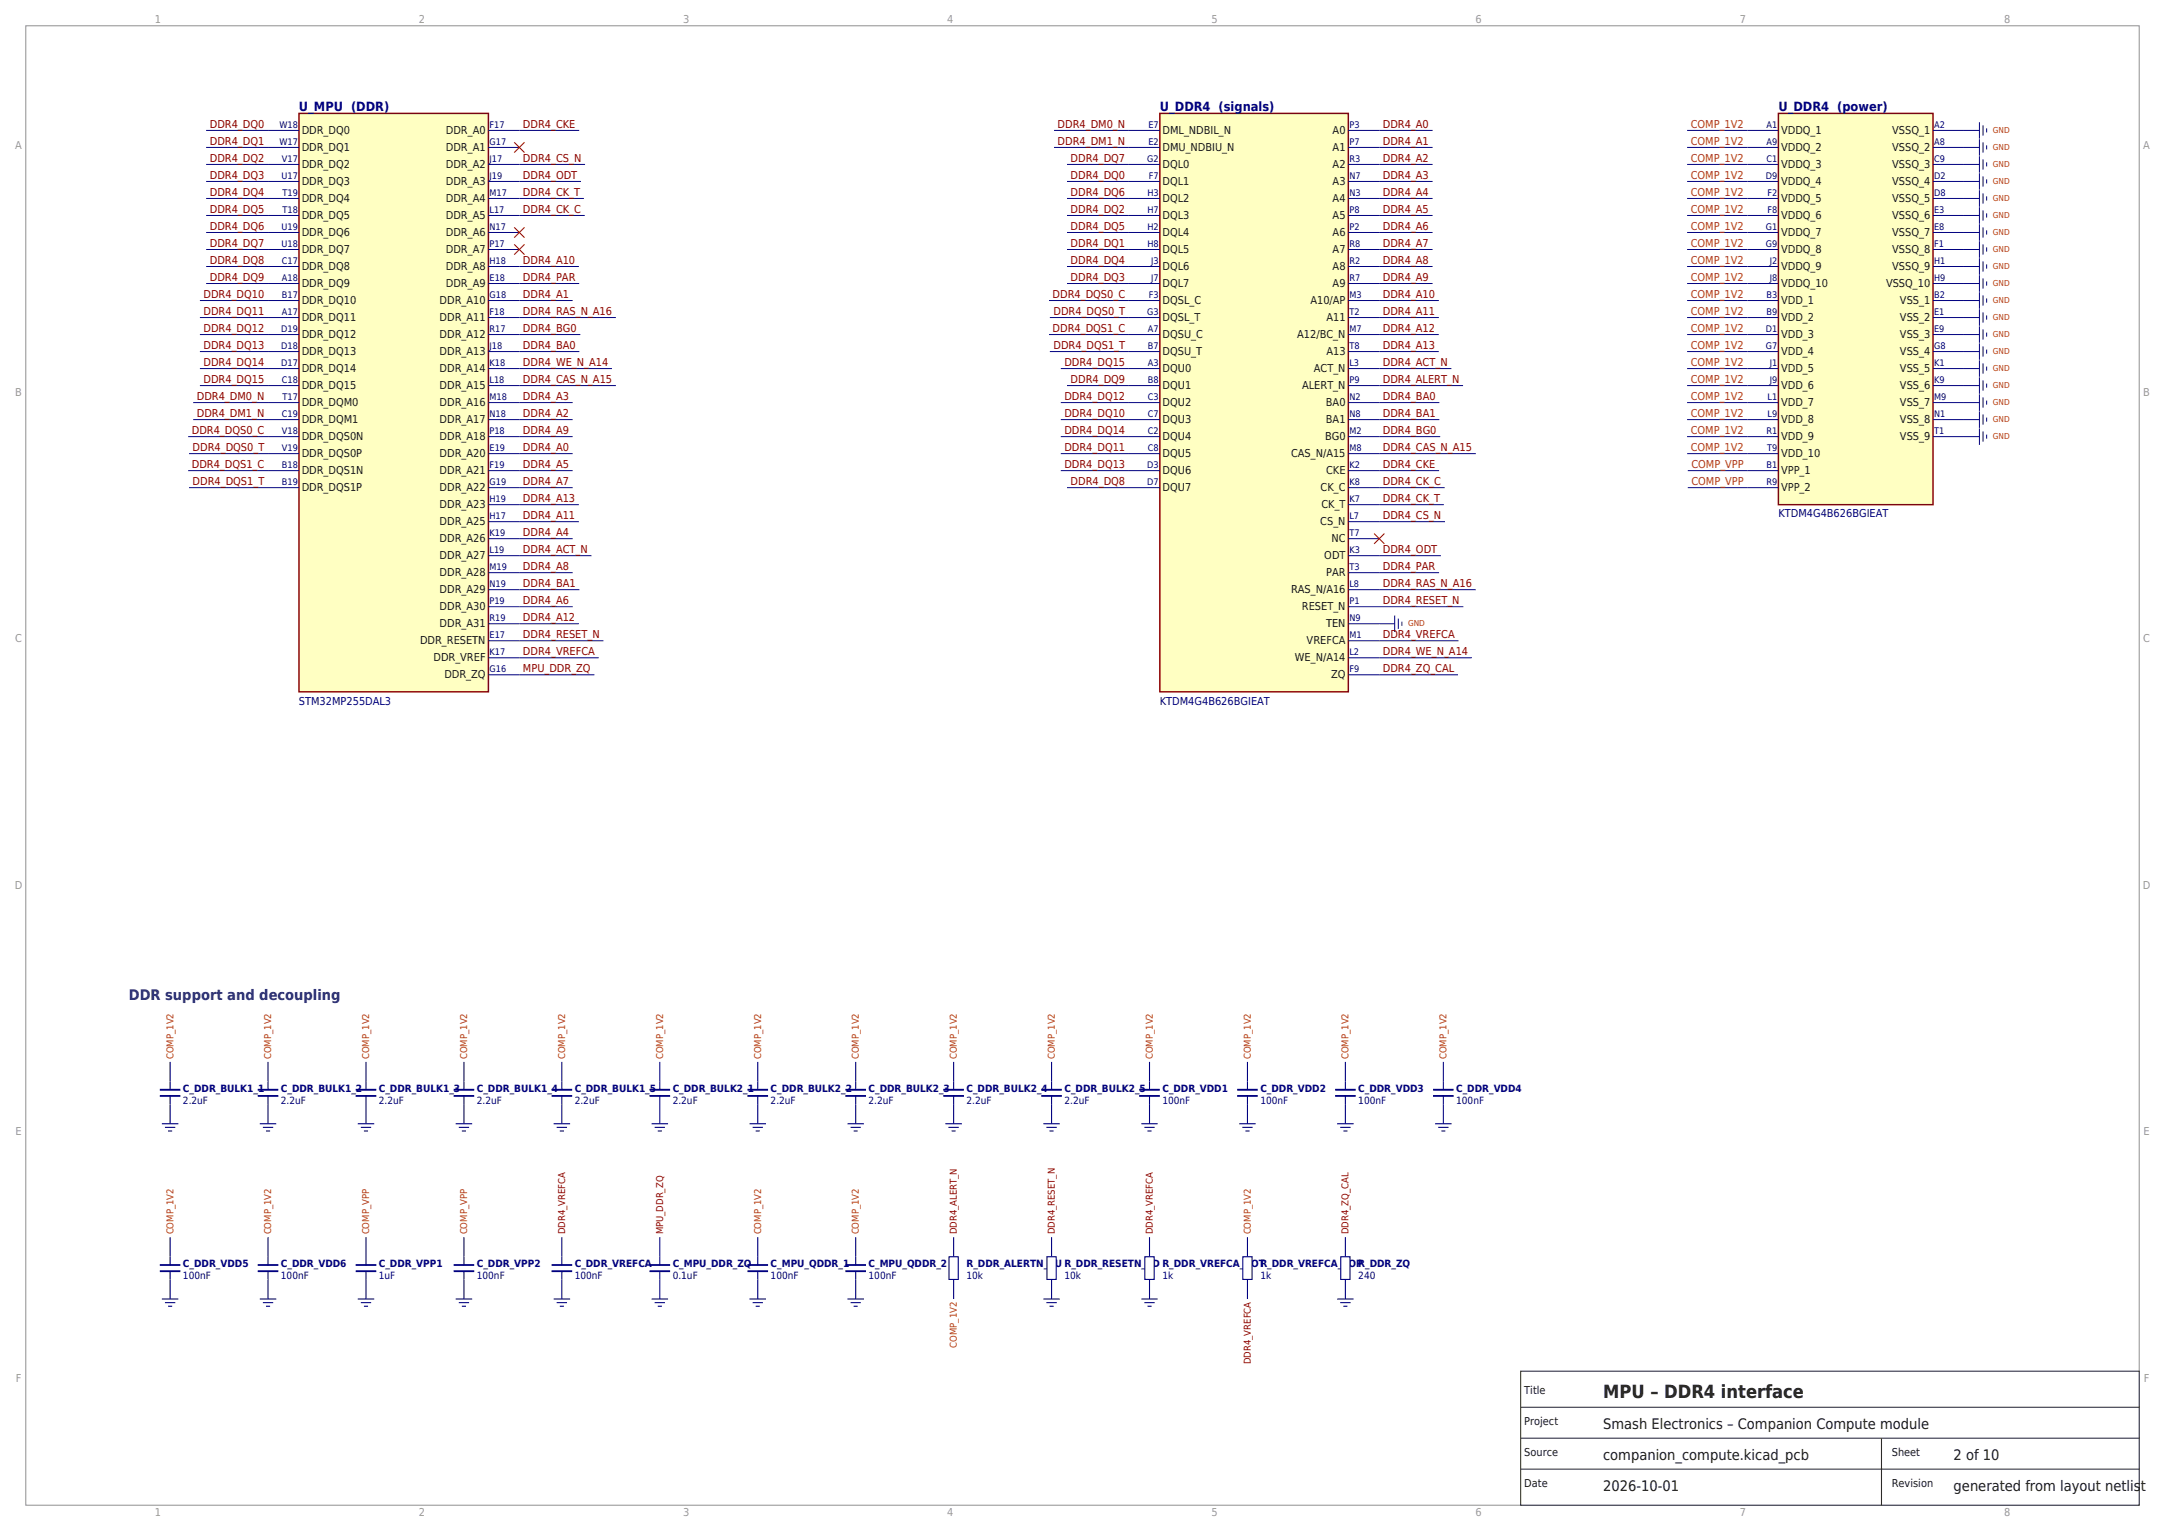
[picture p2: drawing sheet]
<svg xmlns="http://www.w3.org/2000/svg" width="420mm" height="297mm" viewBox="0 0 420 297" stroke-linecap="round" stroke-linejoin="round" font-family="sans-serif">
<defs><g id="words">
<text font-size="3.5" fill="#1a1a1a" x="311" y="271.2">MPU – DDR4 interface</text>
<text font-size="2.8" fill="#1a3373" x="25" y="194">DDR support and decoupling</text>
<g font-size="2.8" fill="#1a1a1a">
<text x="311" y="277.2">Smash Electronics – Companion Compute module</text>
<text x="311" y="283.2">companion_compute.kicad_pcb</text>
<text x="379" y="283.2">2 of 10</text>
<text x="311" y="289.2">2026-10-01</text>
<text x="379" y="289.2">generated from layout netlist</text>
</g>
<g font-size="2.5" fill="#000080">
<text x="58" y="21.5">U_MPU (DDR)</text>
<text x="225" y="21.5">U_DDR4 (signals)</text>
<text x="345" y="21.5">U_DDR4 (power)</text>
</g>
<g font-size="2.1" fill="#999">
<text x="30" y="4.5">1</text>
<text x="81.3" y="4.5">2</text>
<text x="132.5" y="4.5">3</text>
<text x="183.8" y="4.5">4</text>
<text x="235" y="4.5">5</text>
<text x="286.3" y="4.5">6</text>
<text x="337.5" y="4.5">7</text>
<text x="388.8" y="4.5">8</text>
<text x="2.9" y="28.9">A</text>
<text x="415.8" y="28.9">A</text>
<text x="2.9" y="76.8">B</text>
<text x="415.8" y="76.8">B</text>
<text x="2.9" y="124.6">C</text>
<text x="415.7" y="124.6">C</text>
<text x="2.9" y="172.4">D</text>
<text x="415.7" y="172.4">D</text>
<text x="3" y="220.2">E</text>
<text x="415.8" y="220.2">E</text>
<text x="3" y="268.1">F</text>
<text x="415.9" y="268.1">F</text>
<text x="30" y="294.1">1</text>
<text x="81.3" y="294.1">2</text>
<text x="132.5" y="294.1">3</text>
<text x="183.8" y="294.1">4</text>
<text x="235" y="294.1">5</text>
<text x="286.3" y="294.1">6</text>
<text x="337.5" y="294.1">7</text>
<text x="388.8" y="294.1">8</text>
</g>
<g font-size="2.1" fill="#8c0000">
<text x="40.7" y="24.7">DDR4_DQ0</text>
<text x="40.7" y="28">DDR4_DQ1</text>
<text x="101.5" y="24.7">DDR4_CKE</text>
<text x="205.2" y="24.7">DDR4_DM0_N</text>
<text x="205.2" y="28">DDR4_DM1_N</text>
<text x="268.3" y="24.7">DDR4_A0</text>
<text x="268.3" y="28">DDR4_A1</text>
<text x="40.7" y="31.3">DDR4_DQ2</text>
<text x="40.7" y="34.6">DDR4_DQ3</text>
<text x="101.5" y="31.3">DDR4_CS_N</text>
<text x="101.5" y="34.6">DDR4_ODT</text>
<text x="207.7" y="31.3">DDR4_DQ7</text>
<text x="207.7" y="34.6">DDR4_DQ0</text>
<text x="268.3" y="31.3">DDR4_A2</text>
<text x="268.3" y="34.6">DDR4_A3</text>
<text x="40.7" y="37.9">DDR4_DQ4</text>
<text x="40.7" y="41.2">DDR4_DQ5</text>
<text x="101.5" y="37.9">DDR4_CK_T</text>
<text x="101.5" y="41.2">DDR4_CK_C</text>
<text x="207.7" y="37.9">DDR4_DQ6</text>
<text x="207.7" y="41.2">DDR4_DQ2</text>
<text x="268.3" y="37.9">DDR4_A4</text>
<text x="268.3" y="41.2">DDR4_A5</text>
<text x="40.7" y="44.5">DDR4_DQ6</text>
<text x="40.7" y="47.8">DDR4_DQ7</text>
<text x="207.7" y="44.5">DDR4_DQ5</text>
<text x="207.7" y="47.8">DDR4_DQ1</text>
<text x="268.3" y="44.5">DDR4_A6</text>
<text x="268.3" y="47.8">DDR4_A7</text>
<text x="40.7" y="51.1">DDR4_DQ8</text>
<text x="101.5" y="51.1">DDR4_A10</text>
<text x="207.7" y="51.1">DDR4_DQ4</text>
<text x="268.3" y="51.1">DDR4_A8</text>
<text x="39.5" y="57.7">DDR4_DQ10</text>
<text x="40.7" y="54.4">DDR4_DQ9</text>
<text x="101.5" y="54.4">DDR4_PAR</text>
<text x="101.5" y="57.7">DDR4_A1</text>
<text x="204.2" y="57.7">DDR4_DQS0_C</text>
<text x="207.7" y="54.4">DDR4_DQ3</text>
<text x="268.3" y="54.4">DDR4_A9</text>
<text x="268.3" y="57.7">DDR4_A10</text>
<text x="39.5" y="61">DDR4_DQ11</text>
<text x="39.5" y="64.3">DDR4_DQ12</text>
<text x="101.5" y="61">DDR4_RAS_N_A16</text>
<text x="101.5" y="64.3">DDR4_BG0</text>
<text x="204.2" y="64.3">DDR4_DQS1_C</text>
<text x="204.4" y="61">DDR4_DQS0_T</text>
<text x="268.3" y="61">DDR4_A11</text>
<text x="268.3" y="64.3">DDR4_A12</text>
<text x="39.5" y="67.6">DDR4_DQ13</text>
<text x="39.5" y="70.9">DDR4_DQ14</text>
<text x="101.5" y="67.6">DDR4_BA0</text>
<text x="101.5" y="70.9">DDR4_WE_N_A14</text>
<text x="204.4" y="67.6">DDR4_DQS1_T</text>
<text x="206.5" y="70.9">DDR4_DQ15</text>
<text x="268.3" y="67.6">DDR4_A13</text>
<text x="268.3" y="70.9">DDR4_ACT_N</text>
<text x="38.2" y="77.5">DDR4_DM0_N</text>
<text x="39.5" y="74.2">DDR4_DQ15</text>
<text x="101.5" y="74.2">DDR4_CAS_N_A15</text>
<text x="101.5" y="77.5">DDR4_A3</text>
<text x="206.5" y="77.5">DDR4_DQ12</text>
<text x="207.7" y="74.2">DDR4_DQ9</text>
<text x="268.3" y="74.2">DDR4_ALERT_N</text>
<text x="268.3" y="77.5">DDR4_BA0</text>
<text x="38.2" y="80.8">DDR4_DM1_N</text>
<text x="101.5" y="80.8">DDR4_A2</text>
<text x="206.5" y="80.8">DDR4_DQ10</text>
<text x="268.3" y="80.8">DDR4_BA1</text>
<text x="37.2" y="84.1">DDR4_DQS0_C</text>
<text x="37.4" y="87.4">DDR4_DQS0_T</text>
<text x="101.5" y="84.1">DDR4_A9</text>
<text x="101.5" y="87.4">DDR4_A0</text>
<text x="206.5" y="84.1">DDR4_DQ14</text>
<text x="206.5" y="87.4">DDR4_DQ11</text>
<text x="268.3" y="84.1">DDR4_BG0</text>
<text x="268.3" y="87.4">DDR4_CAS_N_A15</text>
<text x="37.2" y="90.7">DDR4_DQS1_C</text>
<text x="37.4" y="94">DDR4_DQS1_T</text>
<text x="101.5" y="90.7">DDR4_A5</text>
<text x="101.5" y="94">DDR4_A7</text>
<text x="206.5" y="90.7">DDR4_DQ13</text>
<text x="207.7" y="94">DDR4_DQ8</text>
<text x="268.3" y="90.7">DDR4_CKE</text>
<text x="268.3" y="94">DDR4_CK_C</text>
<text x="101.5" y="97.3">DDR4_A13</text>
<text x="101.5" y="100.6">DDR4_A11</text>
<text x="268.3" y="97.3">DDR4_CK_T</text>
<text x="268.3" y="100.6">DDR4_CS_N</text>
<text x="101.5" y="103.9">DDR4_A4</text>
<text x="101.5" y="107.2">DDR4_ACT_N</text>
<text x="268.3" y="107.2">DDR4_ODT</text>
<text x="101.5" y="110.5">DDR4_A8</text>
<text x="101.5" y="113.8">DDR4_BA1</text>
<text x="268.3" y="110.5">DDR4_PAR</text>
<text x="268.3" y="113.8">DDR4_RAS_N_A16</text>
<text x="101.5" y="117.1">DDR4_A6</text>
<text x="268.3" y="117.1">DDR4_RESET_N</text>
<text x="101.5" y="120.4">DDR4_A12</text>
<text x="101.5" y="123.7">DDR4_RESET_N</text>
<text x="268.3" y="123.7">DDR4_VREFCA</text>
<text x="101.5" y="127">DDR4_VREFCA</text>
<text x="101.5" y="130.3">MPU_DDR_ZQ</text>
<text x="268.3" y="127">DDR4_WE_N_A14</text>
<text x="268.3" y="130.3">DDR4_ZQ_CAL</text>
</g>
<g font-size="2.1" fill="#1a1a1a">
<text x="58.5" y="25.9">DDR_DQ0</text>
<text x="58.5" y="29.2">DDR_DQ1</text>
<text x="86.5" y="25.9">DDR_A0</text>
<text x="86.5" y="29.2">DDR_A1</text>
<text x="225.5" y="25.9">DML_NDBIL_N</text>
<text x="225.5" y="29.2">DMU_NDBIU_N</text>
<text x="258.5" y="25.9">A0</text>
<text x="258.5" y="29.2">A1</text>
<text x="345.5" y="25.9">VDDQ_1</text>
<text x="345.5" y="29.2">VDDQ_2</text>
<text x="367.1" y="25.9">VSSQ_1</text>
<text x="367.1" y="29.2">VSSQ_2</text>
<text x="58.5" y="32.5">DDR_DQ2</text>
<text x="58.5" y="35.8">DDR_DQ3</text>
<text x="86.5" y="32.5">DDR_A2</text>
<text x="86.5" y="35.8">DDR_A3</text>
<text x="225.5" y="32.5">DQL0</text>
<text x="225.5" y="35.8">DQL1</text>
<text x="258.5" y="32.5">A2</text>
<text x="258.5" y="35.8">A3</text>
<text x="345.5" y="32.5">VDDQ_3</text>
<text x="345.5" y="35.8">VDDQ_4</text>
<text x="367.1" y="32.5">VSSQ_3</text>
<text x="367.1" y="35.8">VSSQ_4</text>
<text x="58.5" y="39.1">DDR_DQ4</text>
<text x="86.5" y="39.1">DDR_A4</text>
<text x="225.5" y="39.1">DQL2</text>
<text x="258.5" y="39.1">A4</text>
<text x="345.5" y="39.1">VDDQ_5</text>
<text x="367.1" y="39.1">VSSQ_5</text>
<text x="58.5" y="42.4">DDR_DQ5</text>
<text x="58.5" y="45.7">DDR_DQ6</text>
<text x="86.5" y="42.4">DDR_A5</text>
<text x="86.5" y="45.7">DDR_A6</text>
<text x="225.5" y="42.4">DQL3</text>
<text x="225.5" y="45.7">DQL4</text>
<text x="258.5" y="42.4">A5</text>
<text x="258.5" y="45.7">A6</text>
<text x="345.5" y="42.4">VDDQ_6</text>
<text x="345.5" y="45.7">VDDQ_7</text>
<text x="367.1" y="42.4">VSSQ_6</text>
<text x="367.1" y="45.7">VSSQ_7</text>
<text x="58.5" y="49">DDR_DQ7</text>
<text x="58.5" y="52.3">DDR_DQ8</text>
<text x="86.5" y="49">DDR_A7</text>
<text x="86.5" y="52.3">DDR_A8</text>
<text x="225.5" y="49">DQL5</text>
<text x="225.5" y="52.3">DQL6</text>
<text x="258.5" y="49">A7</text>
<text x="258.5" y="52.3">A8</text>
<text x="345.5" y="49">VDDQ_8</text>
<text x="345.5" y="52.3">VDDQ_9</text>
<text x="367.1" y="49">VSSQ_8</text>
<text x="367.1" y="52.3">VSSQ_9</text>
<text x="58.5" y="55.6">DDR_DQ9</text>
<text x="58.5" y="58.9">DDR_DQ10</text>
<text x="85.3" y="58.9">DDR_A10</text>
<text x="86.5" y="55.6">DDR_A9</text>
<text x="225.5" y="55.6">DQL7</text>
<text x="225.5" y="58.9">DQSL_C</text>
<text x="254.2" y="58.9">A10/AP</text>
<text x="258.5" y="55.6">A9</text>
<text x="345.5" y="55.6">VDDQ_10</text>
<text x="345.5" y="58.9">VDD_1</text>
<text x="365.9" y="55.6">VSSQ_10</text>
<text x="368.6" y="58.9">VSS_1</text>
<text x="58.5" y="62.2">DDR_DQ11</text>
<text x="58.5" y="65.5">DDR_DQ12</text>
<text x="85.3" y="62.2">DDR_A11</text>
<text x="85.3" y="65.5">DDR_A12</text>
<text x="225.5" y="62.2">DQSL_T</text>
<text x="225.5" y="65.5">DQSU_C</text>
<text x="251.7" y="65.5">A12/BC_N</text>
<text x="257.3" y="62.2">A11</text>
<text x="345.5" y="62.2">VDD_2</text>
<text x="345.5" y="65.5">VDD_3</text>
<text x="368.6" y="62.2">VSS_2</text>
<text x="368.6" y="65.5">VSS_3</text>
<text x="58.5" y="68.8">DDR_DQ13</text>
<text x="85.3" y="68.8">DDR_A13</text>
<text x="225.5" y="68.8">DQSU_T</text>
<text x="257.3" y="68.8">A13</text>
<text x="345.5" y="68.8">VDD_4</text>
<text x="368.6" y="68.8">VSS_4</text>
<text x="58.5" y="72.1">DDR_DQ14</text>
<text x="58.5" y="75.4">DDR_DQ15</text>
<text x="85.3" y="72.1">DDR_A14</text>
<text x="85.3" y="75.4">DDR_A15</text>
<text x="225.5" y="72.1">DQU0</text>
<text x="225.5" y="75.4">DQU1</text>
<text x="252.6" y="75.4">ALERT_N</text>
<text x="254.9" y="72.1">ACT_N</text>
<text x="345.5" y="72.1">VDD_5</text>
<text x="345.5" y="75.4">VDD_6</text>
<text x="368.6" y="72.1">VSS_5</text>
<text x="368.6" y="75.4">VSS_6</text>
<text x="58.5" y="78.7">DDR_DQM0</text>
<text x="58.5" y="82">DDR_DQM1</text>
<text x="85.3" y="78.7">DDR_A16</text>
<text x="85.3" y="82">DDR_A17</text>
<text x="225.5" y="78.7">DQU2</text>
<text x="225.5" y="82">DQU3</text>
<text x="257.2" y="78.7">BA0</text>
<text x="257.2" y="82">BA1</text>
<text x="345.5" y="78.7">VDD_7</text>
<text x="345.5" y="82">VDD_8</text>
<text x="368.6" y="78.7">VSS_7</text>
<text x="368.6" y="82">VSS_8</text>
<text x="58.5" y="85.3">DDR_DQS0N</text>
<text x="58.5" y="88.6">DDR_DQS0P</text>
<text x="85.3" y="85.3">DDR_A18</text>
<text x="85.3" y="88.6">DDR_A20</text>
<text x="225.5" y="85.3">DQU4</text>
<text x="225.5" y="88.6">DQU5</text>
<text x="250.5" y="88.6">CAS_N/A15</text>
<text x="257" y="85.3">BG0</text>
<text x="345.5" y="85.3">VDD_9</text>
<text x="345.5" y="88.6">VDD_10</text>
<text x="368.6" y="85.3">VSS_9</text>
<text x="58.5" y="91.9">DDR_DQS1N</text>
<text x="58.5" y="95.2">DDR_DQS1P</text>
<text x="85.3" y="91.9">DDR_A21</text>
<text x="85.3" y="95.2">DDR_A22</text>
<text x="225.5" y="91.9">DQU6</text>
<text x="225.5" y="95.2">DQU7</text>
<text x="256.2" y="95.2">CK_C</text>
<text x="257.3" y="91.9">CKE</text>
<text x="345.5" y="91.9">VPP_1</text>
<text x="345.5" y="95.2">VPP_2</text>
<text x="85.3" y="98.5">DDR_A23</text>
<text x="85.3" y="101.8">DDR_A25</text>
<text x="256.1" y="101.8">CS_N</text>
<text x="256.3" y="98.5">CK_T</text>
<text x="85.3" y="105.1">DDR_A26</text>
<text x="258.3" y="105.1">NC</text>
<text x="85.3" y="108.4">DDR_A27</text>
<text x="85.3" y="111.7">DDR_A28</text>
<text x="256.9" y="108.4">ODT</text>
<text x="257.3" y="111.7">PAR</text>
<text x="85.3" y="115">DDR_A29</text>
<text x="85.3" y="118.3">DDR_A30</text>
<text x="250.5" y="115">RAS_N/A16</text>
<text x="252.6" y="118.3">RESET_N</text>
<text x="81.5" y="124.9">DDR_RESETN</text>
<text x="85.3" y="121.6">DDR_A31</text>
<text x="253.5" y="124.9">VREFCA</text>
<text x="257.2" y="121.6">TEN</text>
<text x="84.1" y="128.2">DDR_VREF</text>
<text x="86.2" y="131.5">DDR_ZQ</text>
<text x="251.2" y="128.2">WE_N/A14</text>
<text x="258.2" y="131.5">ZQ</text>
<text x="295.7" y="270.5">Title</text>
<text x="295.7" y="276.5">Project</text>
<text x="295.7" y="282.5">Source</text>
<text x="367" y="282.5">Sheet</text>
<text x="295.7" y="288.5">Date</text>
<text x="367" y="288.5">Revision</text>
</g>
<g font-size="2.1" fill="#bf4000">
<text x="328" y="24.7">COMP_1V2</text>
<text x="328" y="28">COMP_1V2</text>
<text x="328" y="31.3">COMP_1V2</text>
<text x="328" y="34.6">COMP_1V2</text>
<text x="328" y="37.9">COMP_1V2</text>
<text x="328" y="41.2">COMP_1V2</text>
<text x="328" y="44.5">COMP_1V2</text>
<text x="328" y="47.8">COMP_1V2</text>
<text x="328" y="51.1">COMP_1V2</text>
<text x="328" y="54.4">COMP_1V2</text>
<text x="328" y="57.7">COMP_1V2</text>
<text x="328" y="61">COMP_1V2</text>
<text x="328" y="64.3">COMP_1V2</text>
<text x="328" y="67.6">COMP_1V2</text>
<text x="328" y="70.9">COMP_1V2</text>
<text x="328" y="74.2">COMP_1V2</text>
<text x="328" y="77.5">COMP_1V2</text>
<text x="328" y="80.8">COMP_1V2</text>
<text x="328" y="84.1">COMP_1V2</text>
<text x="328" y="87.4">COMP_1V2</text>
<text x="328.1" y="90.7">COMP_VPP</text>
<text x="328.1" y="94">COMP_VPP</text>
</g>
<g font-size="2.1" fill="#000080">
<text x="345" y="100.4">KTDM4G4B626BGIEAT</text>
<text x="58" y="136.7">STM32MP255DAL3</text>
<text x="225" y="136.7">KTDM4G4B626BGIEAT</text>
</g>
<g font-size="1.9" fill="#000080">
<text x="35.5" y="211.8">C_DDR_BULK1_1</text>
<text x="35.5" y="214.1">2.2uF</text>
<text x="54.5" y="211.8">C_DDR_BULK1_2</text>
<text x="54.5" y="214.1">2.2uF</text>
<text x="73.5" y="211.8">C_DDR_BULK1_3</text>
<text x="73.5" y="214.1">2.2uF</text>
<text x="92.5" y="211.8">C_DDR_BULK1_4</text>
<text x="92.5" y="214.1">2.2uF</text>
<text x="111.5" y="211.8">C_DDR_BULK1_5</text>
<text x="111.5" y="214.1">2.2uF</text>
<text x="130.5" y="211.8">C_DDR_BULK2_1</text>
<text x="130.5" y="214.1">2.2uF</text>
<text x="149.5" y="211.8">C_DDR_BULK2_2</text>
<text x="149.5" y="214.1">2.2uF</text>
<text x="168.5" y="211.8">C_DDR_BULK2_3</text>
<text x="168.5" y="214.1">2.2uF</text>
<text x="187.5" y="211.8">C_DDR_BULK2_4</text>
<text x="187.5" y="214.1">2.2uF</text>
<text x="206.5" y="211.8">C_DDR_BULK2_5</text>
<text x="206.5" y="214.1">2.2uF</text>
<text x="225.5" y="211.8">C_DDR_VDD1</text>
<text x="225.5" y="214.1">100nF</text>
<text x="244.5" y="211.8">C_DDR_VDD2</text>
<text x="244.5" y="214.1">100nF</text>
<text x="263.5" y="211.8">C_DDR_VDD3</text>
<text x="263.5" y="214.1">100nF</text>
<text x="282.5" y="211.8">C_DDR_VDD4</text>
<text x="282.5" y="214.1">100nF</text>
<text x="35.5" y="245.8">C_DDR_VDD5</text>
<text x="54.5" y="245.8">C_DDR_VDD6</text>
<text x="73.5" y="245.8">C_DDR_VPP1</text>
<text x="92.5" y="245.8">C_DDR_VPP2</text>
<text x="111.5" y="245.8">C_DDR_VREFCA</text>
<text x="130.5" y="245.8">C_MPU_DDR_ZQ</text>
<text x="149.5" y="245.8">C_MPU_QDDR_1</text>
<text x="168.5" y="245.8">C_MPU_QDDR_2</text>
<text x="187.5" y="245.8">R_DDR_ALERTN_PU R_DDR_RESETN_PD R_DDR_VREFCA_BOT</text>
<text x="244.5" y="245.8">R_DDR_VREFCA_TOPR_DDR_ZQ</text>
<text x="35.5" y="248.1">100nF</text>
<text x="54.5" y="248.1">100nF</text>
<text x="73.5" y="248.1">1uF</text>
<text x="92.5" y="248.1">100nF</text>
<text x="111.5" y="248.1">100nF</text>
<text x="130.5" y="248.1">0.1uF</text>
<text x="149.5" y="248.1">100nF</text>
<text x="168.5" y="248.1">100nF</text>
<text x="187.5" y="248.1">10k</text>
<text x="206.5" y="248.1">10k</text>
<text x="225.5" y="248.1">1k</text>
<text x="244.5" y="248.1">1k</text>
<text x="263.5" y="248.1">240</text>
</g>
<g font-size="1.8" fill="#000080">
<text x="54.2" y="24.8">W18</text>
<text x="54.2" y="28.1">W17</text>
<text x="95" y="24.8">F17</text>
<text x="95" y="28.1">G17</text>
<text x="222.8" y="24.8">E7</text>
<text x="222.8" y="28.1">E2</text>
<text x="261.8" y="24.8">P3</text>
<text x="261.8" y="28.1">P7</text>
<text x="342.7" y="24.8">A1</text>
<text x="342.7" y="28.1">A9</text>
<text x="375.2" y="24.8">A2</text>
<text x="375.2" y="28.1">A8</text>
<text x="54.6" y="34.7">U17</text>
<text x="54.7" y="31.4">V17</text>
<text x="95" y="31.4">J17</text>
<text x="95" y="34.7">J19</text>
<text x="222.5" y="31.4">G2</text>
<text x="222.9" y="34.7">F7</text>
<text x="261.8" y="31.4">R3</text>
<text x="261.8" y="34.7">N7</text>
<text x="342.6" y="34.7">D9</text>
<text x="342.7" y="31.4">C1</text>
<text x="375.2" y="31.4">C9</text>
<text x="375.2" y="34.7">D2</text>
<text x="54.8" y="38">T19</text>
<text x="54.8" y="41.3">T18</text>
<text x="95" y="38">M17</text>
<text x="95" y="41.3">L17</text>
<text x="222.6" y="38">H3</text>
<text x="222.6" y="41.3">H7</text>
<text x="261.8" y="38">N3</text>
<text x="261.8" y="41.3">P8</text>
<text x="342.9" y="38">F2</text>
<text x="342.9" y="41.3">F8</text>
<text x="375.2" y="38">D8</text>
<text x="375.2" y="41.3">E3</text>
<text x="54.6" y="44.6">U19</text>
<text x="54.6" y="47.9">U18</text>
<text x="95" y="44.6">N17</text>
<text x="95" y="47.9">P17</text>
<text x="222.6" y="44.6">H2</text>
<text x="222.6" y="47.9">H8</text>
<text x="261.8" y="44.6">P2</text>
<text x="261.8" y="47.9">R8</text>
<text x="342.5" y="44.6">G1</text>
<text x="342.5" y="47.9">G9</text>
<text x="375.2" y="44.6">E8</text>
<text x="375.2" y="47.9">F1</text>
<text x="54.7" y="51.2">C17</text>
<text x="95" y="51.2">H18</text>
<text x="223.3" y="51.2">J3</text>
<text x="261.8" y="51.2">R2</text>
<text x="343.3" y="51.2">J2</text>
<text x="375.2" y="51.2">H1</text>
<text x="54.7" y="57.8">B17</text>
<text x="54.7" y="54.5">A18</text>
<text x="95" y="54.5">E18</text>
<text x="95" y="57.8">G18</text>
<text x="222.9" y="57.8">F3</text>
<text x="223.3" y="54.5">J7</text>
<text x="261.8" y="54.5">R7</text>
<text x="261.8" y="57.8">M3</text>
<text x="342.7" y="57.8">B3</text>
<text x="343.3" y="54.5">J8</text>
<text x="375.2" y="54.5">H9</text>
<text x="375.2" y="57.8">B2</text>
<text x="54.5" y="64.4">D19</text>
<text x="54.7" y="61.1">A17</text>
<text x="95" y="61.1">F18</text>
<text x="95" y="64.4">R17</text>
<text x="222.5" y="61.1">G3</text>
<text x="222.7" y="64.4">A7</text>
<text x="261.8" y="61.1">T2</text>
<text x="261.8" y="64.4">M7</text>
<text x="342.6" y="64.4">D1</text>
<text x="342.7" y="61.1">B9</text>
<text x="375.2" y="61.1">E1</text>
<text x="375.2" y="64.4">E9</text>
<text x="54.5" y="67.7">D18</text>
<text x="54.5" y="71">D17</text>
<text x="95" y="67.7">J18</text>
<text x="95" y="71">K18</text>
<text x="222.7" y="67.7">B7</text>
<text x="222.7" y="71">A3</text>
<text x="261.8" y="67.7">T8</text>
<text x="261.8" y="71">L3</text>
<text x="342.5" y="67.7">G7</text>
<text x="343.3" y="71">J1</text>
<text x="375.2" y="67.7">G8</text>
<text x="375.2" y="71">K1</text>
<text x="54.7" y="74.3">C18</text>
<text x="54.8" y="77.6">T17</text>
<text x="95" y="74.3">L18</text>
<text x="95" y="77.6">M18</text>
<text x="222.7" y="77.6">C3</text>
<text x="222.7" y="74.3">B8</text>
<text x="261.8" y="74.3">P9</text>
<text x="261.8" y="77.6">N2</text>
<text x="342.9" y="77.6">L1</text>
<text x="343.3" y="74.3">J9</text>
<text x="375.2" y="74.3">K9</text>
<text x="375.2" y="77.6">M9</text>
<text x="54.7" y="80.9">C19</text>
<text x="95" y="80.9">N18</text>
<text x="222.7" y="80.9">C7</text>
<text x="261.8" y="80.9">N8</text>
<text x="342.9" y="80.9">L9</text>
<text x="375.2" y="80.9">N1</text>
<text x="54.7" y="84.2">V18</text>
<text x="54.7" y="87.5">V19</text>
<text x="95" y="84.2">P18</text>
<text x="95" y="87.5">E19</text>
<text x="222.7" y="84.2">C2</text>
<text x="222.7" y="87.5">C8</text>
<text x="261.8" y="84.2">M2</text>
<text x="261.8" y="87.5">M8</text>
<text x="342.7" y="84.2">R1</text>
<text x="342.8" y="87.5">T9</text>
<text x="375.2" y="84.2">T1</text>
<text x="54.7" y="90.8">B18</text>
<text x="54.7" y="94.1">B19</text>
<text x="95" y="90.8">F19</text>
<text x="95" y="94.1">G19</text>
<text x="222.6" y="90.8">D3</text>
<text x="222.6" y="94.1">D7</text>
<text x="261.8" y="90.8">K2</text>
<text x="261.8" y="94.1">K8</text>
<text x="342.7" y="94.1">R9</text>
<text x="342.7" y="90.8">B1</text>
<text x="95" y="97.4">H19</text>
<text x="95" y="100.7">H17</text>
<text x="261.8" y="97.4">K7</text>
<text x="261.8" y="100.7">L7</text>
<text x="95" y="104">K19</text>
<text x="95" y="107.3">L19</text>
<text x="261.8" y="104">T7</text>
<text x="261.8" y="107.3">K3</text>
<text x="95" y="110.6">M19</text>
<text x="95" y="113.9">N19</text>
<text x="261.8" y="110.6">T3</text>
<text x="261.8" y="113.9">L8</text>
<text x="95" y="117.2">P19</text>
<text x="261.8" y="117.2">P1</text>
<text x="95" y="120.5">R19</text>
<text x="95" y="123.8">E17</text>
<text x="261.8" y="120.5">N9</text>
<text x="261.8" y="123.8">M1</text>
<text x="95" y="127.1">K17</text>
<text x="95" y="130.4">G16</text>
<text x="261.8" y="127.1">L2</text>
<text x="261.8" y="130.4">F9</text>
</g>
<g font-size="1.8" fill="#bf4000">
<text x="33.6" y="205.5" transform="rotate(-90 33.6 205.5)">COMP_1V2</text>
<text x="52.6" y="205.5" transform="rotate(-90 52.6 205.5)">COMP_1V2</text>
<text x="71.6" y="205.5" transform="rotate(-90 71.6 205.5)">COMP_1V2</text>
<text x="90.6" y="205.5" transform="rotate(-90 90.6 205.5)">COMP_1V2</text>
<text x="109.6" y="205.5" transform="rotate(-90 109.6 205.5)">COMP_1V2</text>
<text x="128.6" y="205.5" transform="rotate(-90 128.6 205.5)">COMP_1V2</text>
<text x="147.6" y="205.5" transform="rotate(-90 147.6 205.5)">COMP_1V2</text>
<text x="166.6" y="205.5" transform="rotate(-90 166.6 205.5)">COMP_1V2</text>
<text x="185.6" y="205.5" transform="rotate(-90 185.6 205.5)">COMP_1V2</text>
<text x="204.6" y="205.5" transform="rotate(-90 204.6 205.5)">COMP_1V2</text>
<text x="223.6" y="205.5" transform="rotate(-90 223.6 205.5)">COMP_1V2</text>
<text x="242.6" y="205.5" transform="rotate(-90 242.6 205.5)">COMP_1V2</text>
<text x="261.6" y="205.5" transform="rotate(-90 261.6 205.5)">COMP_1V2</text>
<text x="280.6" y="205.5" transform="rotate(-90 280.6 205.5)">COMP_1V2</text>
<text x="33.6" y="239.5" transform="rotate(-90 33.6 239.5)">COMP_1V2</text>
<text x="52.6" y="239.5" transform="rotate(-90 52.6 239.5)">COMP_1V2</text>
<text x="71.6" y="239.5" transform="rotate(-90 71.6 239.5)">COMP_VPP</text>
<text x="90.6" y="239.5" transform="rotate(-90 90.6 239.5)">COMP_VPP</text>
<text x="147.6" y="239.5" transform="rotate(-90 147.6 239.5)">COMP_1V2</text>
<text x="166.6" y="239.5" transform="rotate(-90 166.6 239.5)">COMP_1V2</text>
<text x="242.6" y="239.5" transform="rotate(-90 242.6 239.5)">COMP_1V2</text>
<text x="185.6" y="261.5" transform="rotate(-90 185.6 261.5)">COMP_1V2</text>
</g>
<g font-size="1.8" fill="#8c0000">
<text x="109.6" y="239.5" transform="rotate(-90 109.6 239.5)">DDR4_VREFCA</text>
<text x="128.6" y="239.5" transform="rotate(-90 128.6 239.5)">MPU_DDR_ZQ</text>
<text x="185.6" y="239.5" transform="rotate(-90 185.6 239.5)">DDR4_ALERT_N</text>
<text x="204.6" y="239.5" transform="rotate(-90 204.6 239.5)">DDR4_RESET_N</text>
<text x="223.6" y="239.5" transform="rotate(-90 223.6 239.5)">DDR4_VREFCA</text>
<text x="261.6" y="239.5" transform="rotate(-90 261.6 239.5)">DDR4_ZQ_CAL</text>
<text x="242.6" y="264.6" transform="rotate(-90 242.6 264.6)">DDR4_VREFCA</text>
</g>
<g font-size="1.6" fill="#bf4000">
<text x="386.6" y="25.8">GND</text>
<text x="386.6" y="29.1">GND</text>
<text x="386.6" y="32.4">GND</text>
<text x="386.6" y="35.7">GND</text>
<text x="386.6" y="39">GND</text>
<text x="386.6" y="42.3">GND</text>
<text x="386.6" y="45.6">GND</text>
<text x="386.6" y="48.9">GND</text>
<text x="386.6" y="52.2">GND</text>
<text x="386.6" y="55.5">GND</text>
<text x="386.6" y="58.8">GND</text>
<text x="386.6" y="62.1">GND</text>
<text x="386.6" y="65.4">GND</text>
<text x="386.6" y="68.7">GND</text>
<text x="386.6" y="72">GND</text>
<text x="386.6" y="75.3">GND</text>
<text x="386.6" y="78.6">GND</text>
<text x="386.6" y="81.9">GND</text>
<text x="386.6" y="85.2">GND</text>
<text x="273.2" y="121.5">GND</text>
</g>
</g></defs>
<path d="M5 5h410v287h-410z" fill="none" stroke="#999" stroke-width=".21"/>
<path d="M295 266h120v26h-120z" fill-rule="evenodd" fill="#fff" stroke="#333" stroke-width=".21"/>
<path d="M295 279h120M295 273h120M365 279v13M295 285h120" fill="none" stroke="#333" stroke-width=".21"/>
<path d="M58 22h36.8v112.2h-36.8z" fill-rule="evenodd" fill="#ffffc2" stroke="#850000" stroke-width=".28"/>
<g fill="none" stroke="#000080" stroke-width=".19">
<path d="M40 25.3h18M40 28.6h18M40 31.9h18M40 35.2h18M40 38.5h18M94.8 25.3h17.6M94.8 28.6h6M94.8 31.9h18.7M94.8 35.2h17.9M94.8 38.5h18.5M38.8 58.3h19.2M40 41.8h18"/>
<path d="M40 45.1h18M40 48.4h18M40 51.7h18M40 55h18M94.8 41.8h18.6M94.8 45.1h6M94.8 48.4h6M94.8 51.7h17.5M94.8 55h17.6M94.8 58.3h16.3M37.5 78.1h20.5M38.8 61.6h19.2"/>
<path d="M38.8 64.9h19.2M38.8 68.2h19.2M38.8 71.5h19.2M38.8 74.8h19.2M94.8 61.6h24.7M94.8 64.9h17.8M94.8 68.2h17.6M94.8 71.5h23.9M94.8 74.8h24.7M94.8 78.1h16.3M36.5 84.7h21.5M36.5 91.3h21.5"/>
<path d="M36.7 88h21.3M36.7 94.6h21.3M37.5 81.4h20.5M94.8 81.4h16.3M94.8 84.7h16.3M94.8 88h16.3M94.8 91.3h16.3M94.8 94.6h16.3M94.8 97.9h17.5M94.8 101.2h17.5M94.8 104.5h16.3M94.8 107.8h20"/>
<path d="M94.8 111.1h16.3M94.8 114.4h17.6M94.8 117.7h16.3M94.8 121h17.5M94.8 124.3h22.3M94.8 127.6h21.3M94.8 130.9h20.5"/>
</g>
<path d="M99.8 27.6l2 2M101.8 27.6l-2 2M99.8 44.1l2 2M99.8 47.4l2 2M101.8 44.1l-2 2M101.8 47.4l-2 2" fill="none" stroke="#d90000" stroke-width=".21"/>
<path d="M225 22h36.6v112.2h-36.6z" fill-rule="evenodd" fill="#ffffc2" stroke="#850000" stroke-width=".28"/>
<g fill="none" stroke="#000080" stroke-width=".19">
<path d="M204.5 25.3h20.5M204.5 28.6h20.5M207 31.9h18M207 35.2h18M207 38.5h18M261.6 25.3h16.3M261.6 28.6h16.3M261.6 31.9h16.3M261.6 35.2h16.3M261.6 38.5h16.3M203.5 58.3h21.5M207 41.8h18"/>
<path d="M207 45.1h18M207 48.4h18M207 51.7h18M207 55h18M261.6 41.8h16.3M261.6 45.1h16.3M261.6 48.4h16.3M261.6 51.7h16.3M261.6 55h16.3M261.6 58.3h17.5M203.5 64.9h21.5M203.7 61.6h21.3"/>
<path d="M203.7 68.2h21.3M205.8 71.5h19.2M205.8 78.1h19.2M207 74.8h18M261.6 61.6h17.5M261.6 64.9h17.5M261.6 68.2h17.5M261.6 71.5h20M261.6 74.8h22.2M261.6 78.1h17.6M205.8 81.4h19.2M205.8 84.7h19.2"/>
<path d="M205.8 88h19.2M205.8 91.3h19.2M207 94.6h18M261.6 81.4h17.6M261.6 84.7h17.8M261.6 88h24.7M261.6 91.3h17.6M261.6 94.6h18.7M261.6 97.9h18.5M261.6 101.2h18.7M261.6 104.5h6M261.6 107.8h17.9"/>
<path d="M261.6 111.1h17.6M261.6 114.4h24.7M261.6 117.7h22.3M270.6 119.4v3.2M271.3 120v2M261.6 121h9M261.6 124.3h21.4M261.6 127.6h23.9M261.6 130.9h21.2M272 120.6v.8"/>
</g>
<path d="M266.6 103.5l2 2M268.6 103.5l-2 2" fill="none" stroke="#d90000" stroke-width=".21"/>
<path d="M345 22h30v75.9h-30z" fill-rule="evenodd" fill="#ffffc2" stroke="#850000" stroke-width=".28"/>
<g fill="none" stroke="#000080" stroke-width=".19">
<path d="M327.3 25.3h17.7M327.3 28.6h17.7M327.3 31.9h17.7M327.3 35.2h17.7M327.3 38.5h17.7M375 25.3h9M375 28.6h9M375 31.9h9M375 35.2h9M375 38.5h9M384 23.7v3.2M384 27v3.2"/>
<path d="M384 30.3v3.2M384 33.6v3.2M384 36.9v3.2M384.7 24.3v2M384.7 27.6v2M384.7 30.9v2M384.7 34.2v2M384.7 37.5v2M385.4 24.9v.8M385.4 28.2v.8M385.4 31.5v.8M385.4 34.8v.8"/>
<path d="M385.4 38.1v.8M327.3 41.8h17.7M327.3 45.1h17.7M327.3 48.4h17.7M327.3 51.7h17.7M327.3 55h17.7M327.3 58.3h17.7M375 41.8h9M375 45.1h9M375 48.4h9M375 51.7h9M375 55h9"/>
<path d="M375 58.3h9M384 40.2v3.2M384 43.5v3.2M384 46.8v3.2M384 50.1v3.2M384 53.4v3.2M384 56.7v3.2M384.7 40.8v2M384.7 44.1v2M384.7 47.4v2M384.7 50.7v2M384.7 54v2"/>
<path d="M384.7 57.3v2M385.4 41.4v.8M385.4 44.7v.8M385.4 48v.8M385.4 51.3v.8M385.4 54.6v.8M385.4 57.9v.8M327.3 61.6h17.7M327.3 64.9h17.7M327.3 68.2h17.7M327.3 71.5h17.7M327.3 74.8h17.7"/>
<path d="M327.3 78.1h17.7M375 61.6h9M375 64.9h9M375 68.2h9M375 71.5h9M375 74.8h9M375 78.1h9M384 60v3.2M384 63.3v3.2M384 66.6v3.2M384 69.9v3.2M384 73.2v3.2"/>
<path d="M384 76.5v3.2M384 79.8v3.2M384.7 60.6v2M384.7 63.9v2M384.7 67.2v2M384.7 70.5v2M384.7 73.8v2M384.7 77.1v2M385.4 61.2v.8M385.4 64.5v.8M385.4 67.8v.8M385.4 71.1v.8"/>
<path d="M385.4 74.4v.8M385.4 77.7v.8M327.3 81.4h17.7M327.3 84.7h17.7M327.3 88h17.7M327.4 91.3h17.6M327.4 94.6h17.6M375 81.4h9M375 84.7h9M384 83.1v3.2M384.7 80.4v2M384.7 83.7v2"/>
<path d="M385.4 81v.8M385.4 84.3v.8"/>
</g>
<g fill="none" stroke="#000080" stroke-width=".21">
<path d="M31.4 218h3.2M32 218.7h2M32.6 219.4h.8M33 206v5.4M33 212.6v5.4M50.4 218h3.2M51 218.7h2M51.6 219.4h.8M52 206v5.4M52 212.6v5.4M69.4 218h3.2M70 218.7h2"/>
<path d="M70.6 219.4h.8M71 206v5.4M71 212.6v5.4M88.4 218h3.2M89 218.7h2M89.6 219.4h.8M90 206v5.4M90 212.6v5.4M107.4 218h3.2M108 218.7h2M108.6 219.4h.8M109 206v5.4"/>
<path d="M109 212.6v5.4M126.4 218h3.2M127 218.7h2M127.6 219.4h.8M128 206v5.4M128 212.6v5.4M145.4 218h3.2M146 218.7h2M146.6 219.4h.8M147 206v5.4M147 212.6v5.4M164.4 218h3.2"/>
<path d="M165 218.7h2M165.6 219.4h.8M166 206v5.4M166 212.6v5.4M183.4 218h3.2M184 218.7h2M184.6 219.4h.8M185 206v5.4M185 212.6v5.4M202.4 218h3.2M203 218.7h2M203.6 219.4h.8"/>
<path d="M204 206v5.4M204 212.6v5.4M221.4 218h3.2M222 218.7h2M222.6 219.4h.8M223 206v5.4M223 212.6v5.4M240.4 218h3.2M241 218.7h2M241.6 219.4h.8M242 206v5.4M242 212.6v5.4"/>
<path d="M259.4 218h3.2M260 218.7h2M260.6 219.4h.8M261 206v5.4M261 212.6v5.4M278.4 218h3.2M279 218.7h2M279.6 219.4h.8M280 206v5.4M280 212.6v5.4M31.4 252h3.2M32 252.7h2"/>
<path d="M32.6 253.4h.8M33 240v5.4M33 246.6v5.4M50.4 252h3.2M51 252.7h2M51.6 253.4h.8M52 240v5.4M52 246.6v5.4M69.4 252h3.2M70 252.7h2M70.6 253.4h.8M71 240v5.4"/>
<path d="M71 246.6v5.4M88.4 252h3.2M89 252.7h2M89.6 253.4h.8M90 240v5.4M90 246.6v5.4M107.4 252h3.2M108 252.7h2M108.6 253.4h.8M109 240v5.4M109 246.6v5.4M126.4 252h3.2"/>
<path d="M127 252.7h2M127.6 253.4h.8M128 240v5.4M128 246.6v5.4M145.4 252h3.2M146 252.7h2M146.6 253.4h.8M147 240v5.4M147 246.6v5.4M164.4 252h3.2M165 252.7h2M165.6 253.4h.8"/>
<path d="M166 240v5.4M166 246.6v5.4M185 240v3.8M185 248.2v3.8"/>
</g>
<g fill="none" stroke="#000080" stroke-width=".35">
<path d="M31 211.4h4M31 212.6h4M50 211.4h4M50 212.6h4M69 211.4h4M69 212.6h4M88 211.4h4M88 212.6h4M107 211.4h4M107 212.6h4M126 211.4h4M126 212.6h4"/>
<path d="M145 211.4h4M145 212.6h4M164 211.4h4M164 212.6h4M183 211.4h4M183 212.6h4M202 211.4h4M202 212.6h4M221 211.4h4M221 212.6h4M240 211.4h4M240 212.6h4"/>
<path d="M259 211.4h4M259 212.6h4M278 211.4h4M278 212.6h4M31 245.4h4M31 246.6h4M50 245.4h4M50 246.6h4M69 245.4h4M69 246.6h4M88 245.4h4M88 246.6h4"/>
<path d="M107 245.4h4M107 246.6h4M126 245.4h4M126 246.6h4M145 245.4h4M145 246.6h4M164 245.4h4M164 246.6h4"/>
</g>
<path d="M184.1 243.8h1.8v4.4h-1.8z" fill-rule="evenodd" fill="#fff" stroke="#000080" stroke-width=".21"/>
<path d="M204 240v3.8M204 248.2v3.8" fill="none" stroke="#000080" stroke-width=".21"/>
<path d="M203.1 243.8h1.8v4.4h-1.8z" fill-rule="evenodd" fill="#fff" stroke="#000080" stroke-width=".21"/>
<path d="M202.4 252h3.2M203 252.7h2M203.6 253.4h.8M223 240v3.8M223 248.2v3.8" fill="none" stroke="#000080" stroke-width=".21"/>
<path d="M222.1 243.8h1.8v4.4h-1.8z" fill-rule="evenodd" fill="#fff" stroke="#000080" stroke-width=".21"/>
<path d="M221.4 252h3.2M222 252.7h2M222.6 253.4h.8M242 240v3.8M242 248.2v3.8" fill="none" stroke="#000080" stroke-width=".21"/>
<path d="M241.1 243.8h1.8v4.4h-1.8z" fill-rule="evenodd" fill="#fff" stroke="#000080" stroke-width=".21"/>
<path d="M261 240v3.8M261 248.2v3.8" fill="none" stroke="#000080" stroke-width=".21"/>
<path d="M260.1 243.8h1.8v4.4h-1.8z" fill-rule="evenodd" fill="#fff" stroke="#000080" stroke-width=".21"/>
<path d="M259.4 252h3.2M260 252.7h2M260.6 253.4h.8" fill="none" stroke="#000080" stroke-width=".21"/>
<use href="#words"/>
</svg>
